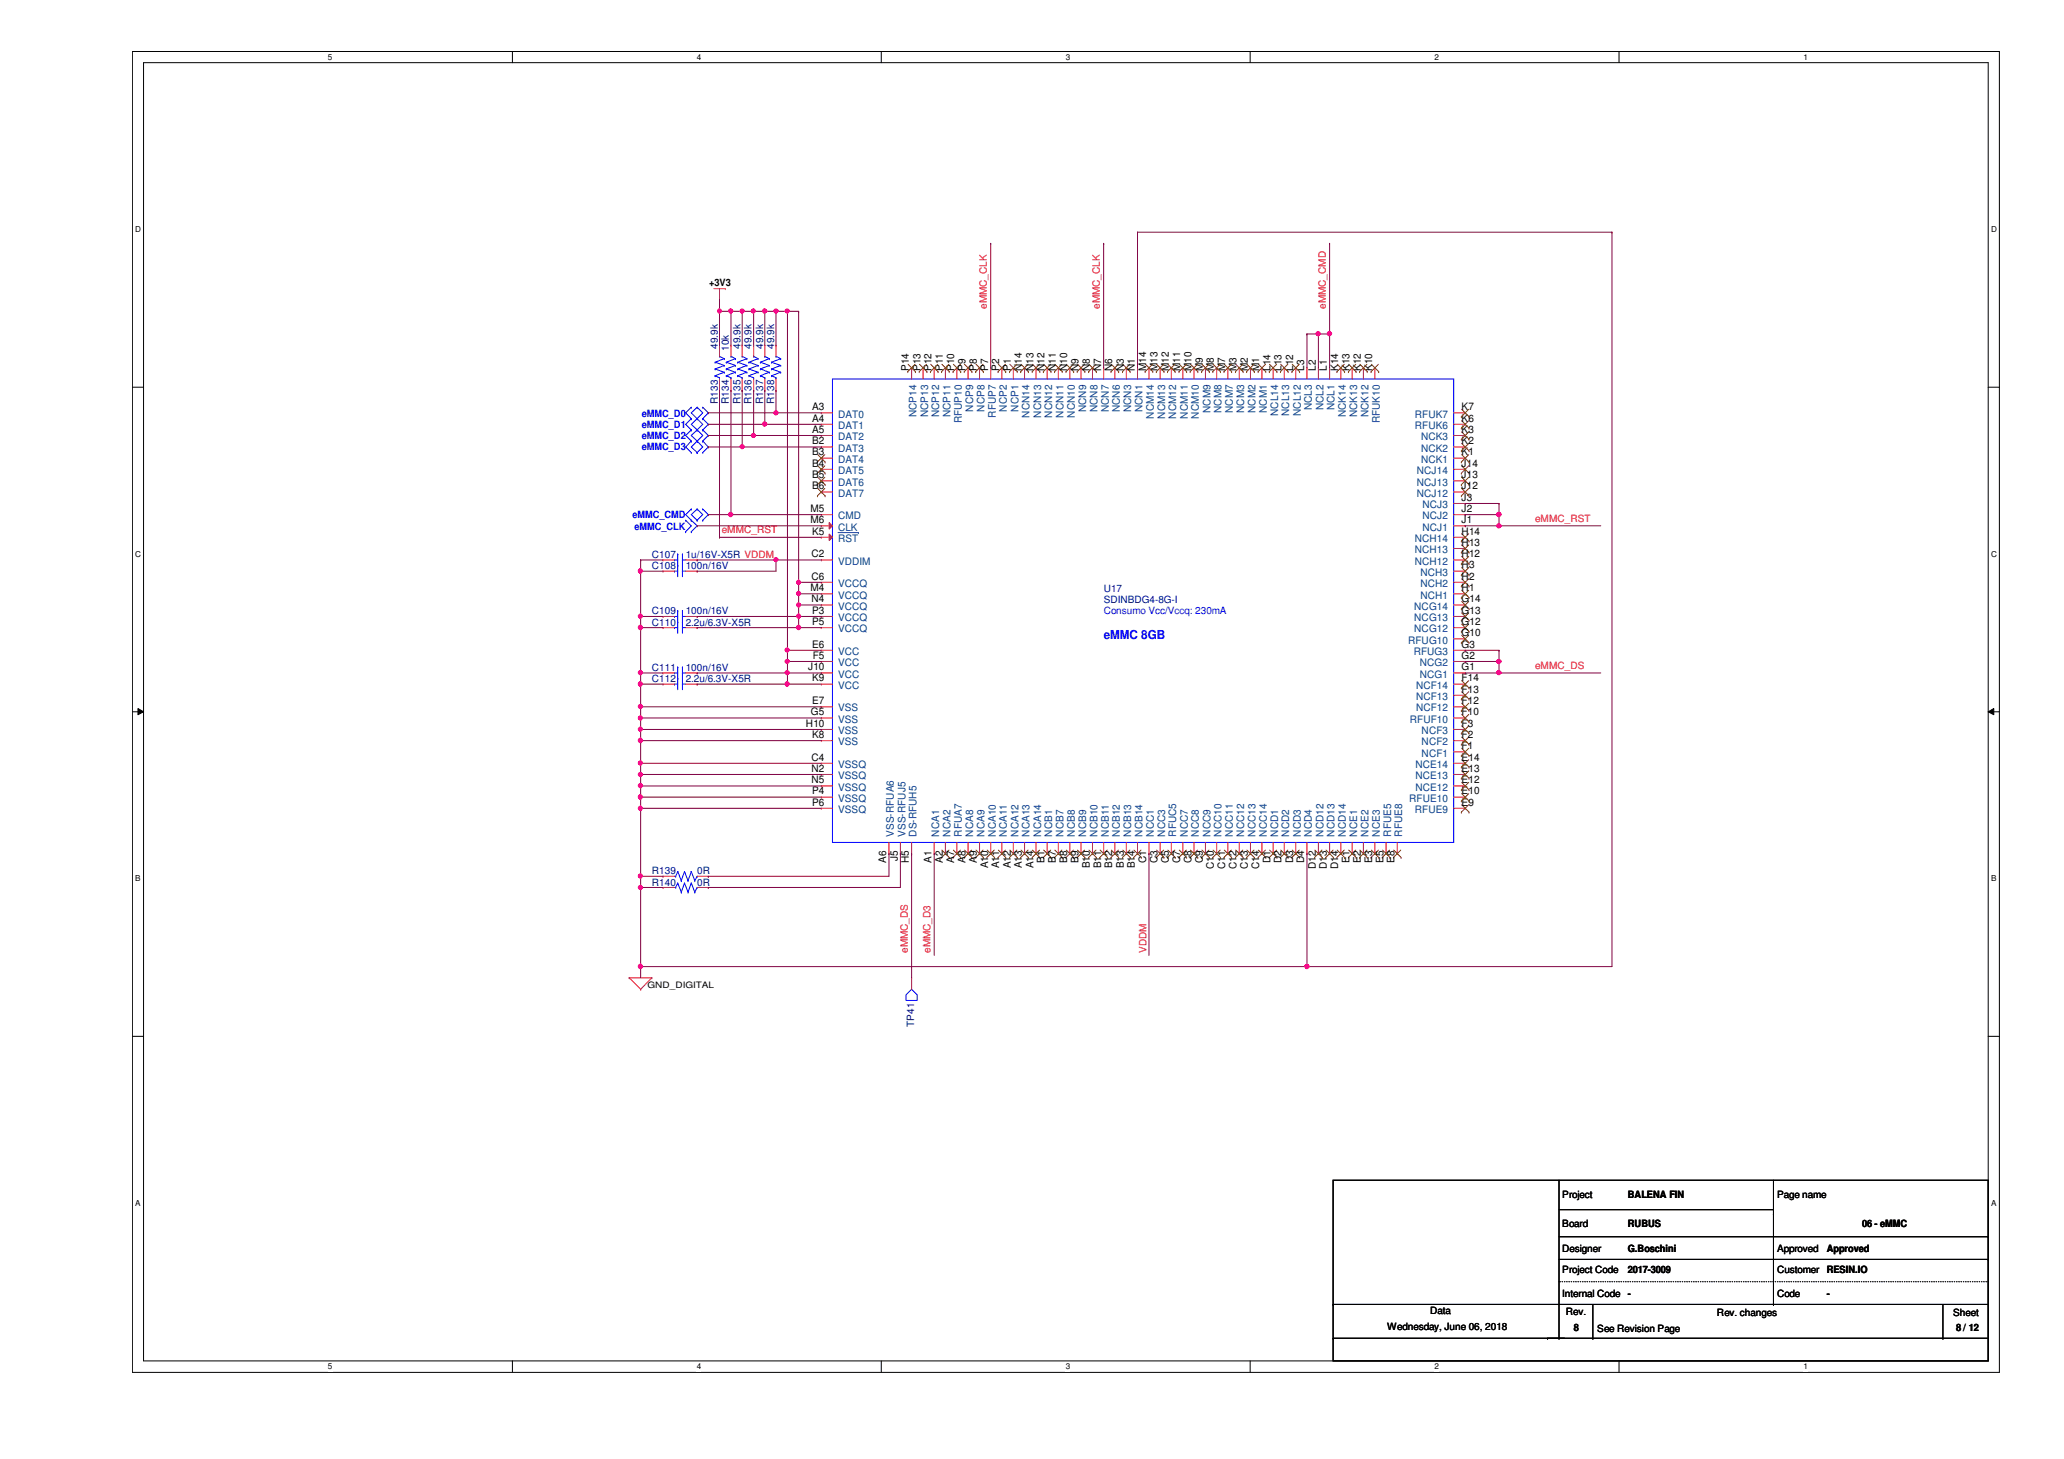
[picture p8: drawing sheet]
<svg xmlns="http://www.w3.org/2000/svg" width="297mm" height="210mm" viewBox="0 0 297 210" stroke-linecap="round" stroke-linejoin="round" font-family="sans-serif">
<defs><g id="words">
<text font-size="1.8" fill="#00f" x="158.8" y="91.9">eMMC 8GB</text>
<g font-size="1.5">
<text x="130.8" y="53.4" transform="rotate(-90 130.8 53.4)">P14</text>
<text x="132.5" y="53.4" transform="rotate(-90 132.5 53.4)">P13</text>
<text x="134.1" y="53.4" transform="rotate(-90 134.1 53.4)">P12</text>
<text x="135.7" y="53.4" transform="rotate(-90 135.7 53.4)">P11</text>
<text x="137.3" y="53.4" transform="rotate(-90 137.3 53.4)">P10</text>
<text x="138.9" y="53.4" transform="rotate(-90 138.9 53.4)">P9</text>
<text x="140.6" y="53.4" transform="rotate(-90 140.6 53.4)">P8</text>
<text x="142.2" y="53.4" transform="rotate(-90 142.2 53.4)">P7</text>
<text x="143.8" y="53.4" transform="rotate(-90 143.8 53.4)">P2</text>
<text x="145.5" y="53.4" transform="rotate(-90 145.5 53.4)">P1</text>
<text x="147.1" y="53.4" transform="rotate(-90 147.1 53.4)">N14</text>
<text x="148.7" y="53.4" transform="rotate(-90 148.7 53.4)">N13</text>
<text x="150.3" y="53.4" transform="rotate(-90 150.3 53.4)">N12</text>
<text x="151.9" y="53.4" transform="rotate(-90 151.9 53.4)">N11</text>
<text x="153.6" y="53.4" transform="rotate(-90 153.6 53.4)">N10</text>
<text x="155.2" y="53.4" transform="rotate(-90 155.2 53.4)">N9</text>
<text x="156.8" y="53.4" transform="rotate(-90 156.8 53.4)">N8</text>
<text x="158.5" y="53.4" transform="rotate(-90 158.5 53.4)">N7</text>
<text x="160.1" y="53.4" transform="rotate(-90 160.1 53.4)">N6</text>
<text x="161.7" y="53.4" transform="rotate(-90 161.7 53.4)">N3</text>
<text x="163.3" y="53.4" transform="rotate(-90 163.3 53.4)">N1</text>
<text x="165" y="53.4" transform="rotate(-90 165 53.4)">M14</text>
<text x="166.6" y="53.4" transform="rotate(-90 166.6 53.4)">M13</text>
<text x="168.2" y="53.4" transform="rotate(-90 168.2 53.4)">M12</text>
<text x="169.8" y="53.4" transform="rotate(-90 169.8 53.4)">M11</text>
<text x="171.4" y="53.4" transform="rotate(-90 171.4 53.4)">M10</text>
<text x="173.1" y="53.4" transform="rotate(-90 173.1 53.4)">M9</text>
<text x="174.7" y="53.4" transform="rotate(-90 174.7 53.4)">M8</text>
<text x="176.3" y="53.4" transform="rotate(-90 176.3 53.4)">M7</text>
<text x="178" y="53.4" transform="rotate(-90 178 53.4)">M3</text>
<text x="179.6" y="53.4" transform="rotate(-90 179.6 53.4)">M2</text>
<text x="181.2" y="53.4" transform="rotate(-90 181.2 53.4)">M1</text>
<text x="182.8" y="53.4" transform="rotate(-90 182.8 53.4)">L14</text>
<text x="184.4" y="53.4" transform="rotate(-90 184.4 53.4)">L13</text>
<text x="186.1" y="53.4" transform="rotate(-90 186.1 53.4)">L12</text>
<text x="187.7" y="53.4" transform="rotate(-90 187.7 53.4)">L3</text>
<text x="189.4" y="53.4" transform="rotate(-90 189.4 53.4)">L2</text>
<text x="191" y="53.4" transform="rotate(-90 191 53.4)">L1</text>
<text x="192.6" y="53.4" transform="rotate(-90 192.6 53.4)">K14</text>
<text x="194.2" y="53.4" transform="rotate(-90 194.2 53.4)">K13</text>
<text x="195.8" y="53.4" transform="rotate(-90 195.8 53.4)">K12</text>
<text x="197.5" y="53.4" transform="rotate(-90 197.5 53.4)">K10</text>
<text x="116.9" y="59">A3</text>
<text x="210.4" y="59">K7</text>
<text x="116.9" y="60.7">A4</text>
<text x="116.9" y="62.3">A5</text>
<text x="116.9" y="63.9">B2</text>
<text x="116.9" y="65.5">B3</text>
<text x="210.4" y="65.5">K1</text>
<text x="210.4" y="63.9">K2</text>
<text x="210.4" y="62.3">K3</text>
<text x="210.4" y="60.7">K6</text>
<text x="116.9" y="67.1">B4</text>
<text x="116.9" y="68.8">B5</text>
<text x="116.9" y="70.4">B6</text>
<text x="210.4" y="67.1">J14</text>
<text x="210.4" y="68.8">J13</text>
<text x="210.4" y="70.4">J12</text>
<text x="116.6" y="73.7">M5</text>
<text x="116.6" y="75.3">M6</text>
<text x="116.9" y="76.9">K5</text>
<text x="210.4" y="76.9">H14</text>
<text x="210.4" y="72.1">J3</text>
<text x="210.4" y="73.7">J2</text>
<text x="210.4" y="75.3">J1</text>
<text x="116.8" y="80.2">C2</text>
<text x="116.8" y="83.4">C6</text>
<text x="210.4" y="81.8">H3</text>
<text x="210.4" y="83.4">H2</text>
<text x="210.4" y="78.5">H13</text>
<text x="210.4" y="80.2">H12</text>
<text x="116.6" y="85">M4</text>
<text x="116.8" y="86.7">N4</text>
<text x="116.9" y="88.3">P3</text>
<text x="116.9" y="89.9">P5</text>
<text x="210.4" y="86.7">G14</text>
<text x="210.4" y="88.3">G13</text>
<text x="210.4" y="89.9">G12</text>
<text x="210.4" y="85">H1</text>
<text x="116.9" y="93.2">E6</text>
<text x="117" y="94.8">F5</text>
<text x="210.4" y="94.8">G2</text>
<text x="210.4" y="93.2">G3</text>
<text x="210.4" y="91.5">G10</text>
<text x="116.3" y="96.4">J10</text>
<text x="116.9" y="101.3">E7</text>
<text x="116.9" y="98">K9</text>
<text x="210.4" y="101.3">F12</text>
<text x="210.4" y="99.7">F13</text>
<text x="210.4" y="98">F14</text>
<text x="210.4" y="96.4">G1</text>
<text x="116" y="104.6">H10</text>
<text x="116.7" y="102.9">G5</text>
<text x="116.9" y="106.2">K8</text>
<text x="210.4" y="107.8">F1</text>
<text x="210.4" y="106.2">F2</text>
<text x="210.4" y="104.6">F3</text>
<text x="210.4" y="102.9">F10</text>
<text x="116.8" y="109.4">C4</text>
<text x="116.8" y="111">N2</text>
<text x="116.8" y="112.7">N5</text>
<text x="210.4" y="112.7">E12</text>
<text x="210.4" y="111">E13</text>
<text x="210.4" y="109.4">E14</text>
<text x="116.9" y="114.3">P4</text>
<text x="116.9" y="115.9">P6</text>
<text x="210.4" y="115.9">E9</text>
<text x="210.4" y="114.3">E10</text>
<text x="127.6" y="124.1" transform="rotate(-90 127.6 124.1)">A6</text>
<text x="129.2" y="123.9" transform="rotate(-90 129.2 123.9)">J5</text>
<text x="130.8" y="124.2" transform="rotate(-90 130.8 124.2)">H5</text>
<text x="134.1" y="124.1" transform="rotate(-90 134.1 124.1)">A1</text>
<text x="135.7" y="124.1" transform="rotate(-90 135.7 124.1)">A2</text>
<text x="137.3" y="124.1" transform="rotate(-90 137.3 124.1)">A7</text>
<text x="138.9" y="124.1" transform="rotate(-90 138.9 124.1)">A8</text>
<text x="140.6" y="124.1" transform="rotate(-90 140.6 124.1)">A9</text>
<text x="142.2" y="124.9" transform="rotate(-90 142.2 124.9)">A10</text>
<text x="143.8" y="124.9" transform="rotate(-90 143.8 124.9)">A11</text>
<text x="145.5" y="124.9" transform="rotate(-90 145.5 124.9)">A12</text>
<text x="147.1" y="124.9" transform="rotate(-90 147.1 124.9)">A13</text>
<text x="148.7" y="124.9" transform="rotate(-90 148.7 124.9)">A14</text>
<text x="150.3" y="124.1" transform="rotate(-90 150.3 124.1)">B1</text>
<text x="151.9" y="124.1" transform="rotate(-90 151.9 124.1)">B7</text>
<text x="153.6" y="124.1" transform="rotate(-90 153.6 124.1)">B8</text>
<text x="155.2" y="124.1" transform="rotate(-90 155.2 124.1)">B9</text>
<text x="156.8" y="124.9" transform="rotate(-90 156.8 124.9)">B10</text>
<text x="158.5" y="124.9" transform="rotate(-90 158.5 124.9)">B11</text>
<text x="160.1" y="124.9" transform="rotate(-90 160.1 124.9)">B12</text>
<text x="161.7" y="124.9" transform="rotate(-90 161.7 124.9)">B13</text>
<text x="163.3" y="124.9" transform="rotate(-90 163.3 124.9)">B14</text>
<text x="165" y="124.2" transform="rotate(-90 165 124.2)">C1</text>
<text x="166.6" y="124.2" transform="rotate(-90 166.6 124.2)">C3</text>
<text x="168.2" y="124.2" transform="rotate(-90 168.2 124.2)">C5</text>
<text x="169.8" y="124.2" transform="rotate(-90 169.8 124.2)">C7</text>
<text x="171.4" y="124.2" transform="rotate(-90 171.4 124.2)">C8</text>
<text x="173.1" y="124.2" transform="rotate(-90 173.1 124.2)">C9</text>
<text x="174.7" y="125" transform="rotate(-90 174.7 125)">C10</text>
<text x="176.3" y="125" transform="rotate(-90 176.3 125)">C11</text>
<text x="178" y="125" transform="rotate(-90 178 125)">C12</text>
<text x="179.6" y="125" transform="rotate(-90 179.6 125)">C13</text>
<text x="181.2" y="125" transform="rotate(-90 181.2 125)">C14</text>
<text x="182.8" y="124.2" transform="rotate(-90 182.8 124.2)">D1</text>
<text x="184.4" y="124.2" transform="rotate(-90 184.4 124.2)">D2</text>
<text x="186.1" y="124.2" transform="rotate(-90 186.1 124.2)">D3</text>
<text x="187.7" y="124.2" transform="rotate(-90 187.7 124.2)">D4</text>
<text x="189.4" y="125" transform="rotate(-90 189.4 125)">D12</text>
<text x="191" y="125" transform="rotate(-90 191 125)">D13</text>
<text x="192.6" y="125" transform="rotate(-90 192.6 125)">D14</text>
<text x="194.2" y="124.1" transform="rotate(-90 194.2 124.1)">E1</text>
<text x="195.8" y="124.1" transform="rotate(-90 195.8 124.1)">E2</text>
<text x="197.5" y="124.1" transform="rotate(-90 197.5 124.1)">E3</text>
<text x="199.1" y="124.1" transform="rotate(-90 199.1 124.1)">E5</text>
<text x="200.7" y="124.1" transform="rotate(-90 200.7 124.1)">E8</text>
</g>
<g font-size="1.5" fill="#004080">
<text x="140" y="59.2" transform="rotate(-90 140 59.2)">NCP9</text>
<text x="141.7" y="59.2" transform="rotate(-90 141.7 59.2)">NCP8</text>
<text x="144.9" y="59.2" transform="rotate(-90 144.9 59.2)">NCP2</text>
<text x="146.6" y="59.2" transform="rotate(-90 146.6 59.2)">NCP1</text>
<text x="156.3" y="59.3" transform="rotate(-90 156.3 59.3)">NCN9</text>
<text x="157.9" y="59.3" transform="rotate(-90 157.9 59.3)">NCN8</text>
<text x="159.6" y="59.3" transform="rotate(-90 159.6 59.3)">NCN7</text>
<text x="161.2" y="59.3" transform="rotate(-90 161.2 59.3)">NCN6</text>
<text x="162.8" y="59.3" transform="rotate(-90 162.8 59.3)">NCN3</text>
<text x="164.4" y="59.3" transform="rotate(-90 164.4 59.3)">NCN1</text>
<text x="174.2" y="59.4" transform="rotate(-90 174.2 59.4)">NCM9</text>
<text x="175.8" y="59.4" transform="rotate(-90 175.8 59.4)">NCM8</text>
<text x="177.4" y="59.4" transform="rotate(-90 177.4 59.4)">NCM7</text>
<text x="179.1" y="59.4" transform="rotate(-90 179.1 59.4)">NCM3</text>
<text x="180.7" y="59.4" transform="rotate(-90 180.7 59.4)">NCM2</text>
<text x="182.3" y="59.4" transform="rotate(-90 182.3 59.4)">NCM1</text>
<text x="183.9" y="59.9" transform="rotate(-90 183.9 59.9)">NCL14</text>
<text x="185.5" y="59.9" transform="rotate(-90 185.5 59.9)">NCL13</text>
<text x="187.2" y="59.9" transform="rotate(-90 187.2 59.9)">NCL12</text>
<text x="188.8" y="59.1" transform="rotate(-90 188.8 59.1)">NCL3</text>
<text x="190.5" y="59.1" transform="rotate(-90 190.5 59.1)">NCL2</text>
<text x="192.1" y="59.1" transform="rotate(-90 192.1 59.1)">NCL1</text>
<text x="120.6" y="60.1">DAT0</text>
<text x="120.6" y="61.7">DAT1</text>
<text x="120.6" y="63.3">DAT2</text>
<text x="120.6" y="65">DAT3</text>
<text x="131.9" y="60" transform="rotate(-90 131.9 60)">NCP14</text>
<text x="133.6" y="60" transform="rotate(-90 133.6 60)">NCP13</text>
<text x="135.2" y="60" transform="rotate(-90 135.2 60)">NCP12</text>
<text x="136.8" y="60" transform="rotate(-90 136.8 60)">NCP11</text>
<text x="138.4" y="60.9" transform="rotate(-90 138.4 60.9)">RFUP10</text>
<text x="143.3" y="60.1" transform="rotate(-90 143.3 60.1)">RFUP7</text>
<text x="148.2" y="60.1" transform="rotate(-90 148.2 60.1)">NCN14</text>
<text x="149.8" y="60.1" transform="rotate(-90 149.8 60.1)">NCN13</text>
<text x="151.4" y="60.1" transform="rotate(-90 151.4 60.1)">NCN12</text>
<text x="153" y="60.1" transform="rotate(-90 153 60.1)">NCN11</text>
<text x="154.7" y="60.1" transform="rotate(-90 154.7 60.1)">NCN10</text>
<text x="166.1" y="60.2" transform="rotate(-90 166.1 60.2)">NCM14</text>
<text x="167.7" y="60.2" transform="rotate(-90 167.7 60.2)">NCM13</text>
<text x="169.3" y="60.2" transform="rotate(-90 169.3 60.2)">NCM12</text>
<text x="170.9" y="60.2" transform="rotate(-90 170.9 60.2)">NCM11</text>
<text x="172.6" y="60.2" transform="rotate(-90 172.6 60.2)">NCM10</text>
<text x="193.7" y="60" transform="rotate(-90 193.7 60)">NCK14</text>
<text x="195.3" y="60" transform="rotate(-90 195.3 60)">NCK13</text>
<text x="196.9" y="60" transform="rotate(-90 196.9 60)">NCK12</text>
<text x="198.6" y="60.9" transform="rotate(-90 198.6 60.9)">RFUK10</text>
<text x="203.6" y="61.7">RFUK6</text>
<text x="203.6" y="60.1">RFUK7</text>
<text x="204.5" y="65">NCK2</text>
<text x="204.5" y="63.3">NCK3</text>
<text x="120.6" y="66.6">DAT4</text>
<text x="120.6" y="68.2">DAT5</text>
<text x="120.6" y="69.8">DAT6</text>
<text x="120.6" y="71.5">DAT7</text>
<text x="203.9" y="68.2">NCJ14</text>
<text x="203.9" y="69.8">NCJ13</text>
<text x="203.9" y="71.5">NCJ12</text>
<text x="204.5" y="66.6">NCK1</text>
<text x="120.6" y="78">RST</text>
<text x="120.6" y="74.7">CMD</text>
<text x="120.6" y="76.3">CLK</text>
<text x="203.6" y="78">NCH14</text>
<text x="204.7" y="73.1">NCJ3</text>
<text x="204.7" y="74.7">NCJ2</text>
<text x="204.7" y="76.3">NCJ1</text>
<text x="120.6" y="81.2">VDDIM</text>
<text x="203.6" y="79.6">NCH13</text>
<text x="203.6" y="81.2">NCH12</text>
<text x="204.4" y="82.8">NCH3</text>
<text x="120.6" y="84.5">VCCQ</text>
<text x="120.6" y="86.1">VCCQ</text>
<text x="120.6" y="89.4">VCCQ</text>
<text x="120.6" y="87.7">VCCQ</text>
<text x="203.5" y="87.7">NCG14</text>
<text x="203.5" y="89.4">NCG13</text>
<text x="204.4" y="84.5">NCH2</text>
<text x="204.4" y="86.1">NCH1</text>
<text x="120.6" y="94.2">VCC</text>
<text x="120.6" y="95.8">VCC</text>
<text x="120.6" y="91">VCCQ</text>
<text x="202.6" y="92.6">RFUG10</text>
<text x="203.5" y="94.2">RFUG3</text>
<text x="203.5" y="91">NCG12</text>
<text x="204.3" y="95.8">NCG2</text>
<text x="120.6" y="97.5">VCC</text>
<text x="120.6" y="99.1">VCC</text>
<text x="203.8" y="100.7">NCF13</text>
<text x="203.8" y="99.1">NCF14</text>
<text x="204.3" y="97.5">NCG1</text>
<text x="120.6" y="102.4">VSS</text>
<text x="120.6" y="104">VSS</text>
<text x="120.6" y="105.6">VSS</text>
<text x="120.6" y="107.2">VSS</text>
<text x="202.9" y="104">RFUF10</text>
<text x="203.8" y="102.4">NCF12</text>
<text x="204.6" y="107.2">NCF2</text>
<text x="204.6" y="105.6">NCF3</text>
<text x="120.6" y="110.5">VSSQ</text>
<text x="120.6" y="112.1">VSSQ</text>
<text x="120.6" y="113.7">VSSQ</text>
<text x="203.7" y="113.7">NCE12</text>
<text x="203.7" y="112.1">NCE13</text>
<text x="203.7" y="110.5">NCE14</text>
<text x="204.6" y="108.8">NCF1</text>
<text x="120.6" y="115.4">VSSQ</text>
<text x="120.6" y="117">VSSQ</text>
<text x="202.8" y="115.4">RFUE10</text>
<text x="203.6" y="117">RFUE9</text>
<text x="128.7" y="120.4" transform="rotate(-90 128.7 120.4)">VSS-RFUA6</text>
<text x="130.3" y="120.4" transform="rotate(-90 130.3 120.4)">VSS-RFUJ5</text>
<text x="131.9" y="120.4" transform="rotate(-90 131.9 120.4)">DS-RFUH5</text>
<text x="135.2" y="120.4" transform="rotate(-90 135.2 120.4)">NCA1</text>
<text x="136.8" y="120.4" transform="rotate(-90 136.8 120.4)">NCA2</text>
<text x="138.4" y="120.4" transform="rotate(-90 138.4 120.4)">RFUA7</text>
<text x="140" y="120.4" transform="rotate(-90 140 120.4)">NCA8</text>
<text x="141.7" y="120.4" transform="rotate(-90 141.7 120.4)">NCA9</text>
<text x="143.3" y="120.4" transform="rotate(-90 143.3 120.4)">NCA10</text>
<text x="144.9" y="120.4" transform="rotate(-90 144.9 120.4)">NCA11</text>
<text x="146.6" y="120.4" transform="rotate(-90 146.6 120.4)">NCA12</text>
<text x="148.2" y="120.4" transform="rotate(-90 148.2 120.4)">NCA13</text>
<text x="149.8" y="120.4" transform="rotate(-90 149.8 120.4)">NCA14</text>
<text x="151.4" y="120.4" transform="rotate(-90 151.4 120.4)">NCB1</text>
<text x="153" y="120.4" transform="rotate(-90 153 120.4)">NCB7</text>
<text x="154.7" y="120.4" transform="rotate(-90 154.7 120.4)">NCB8</text>
<text x="156.3" y="120.4" transform="rotate(-90 156.3 120.4)">NCB9</text>
<text x="157.9" y="120.4" transform="rotate(-90 157.9 120.4)">NCB10</text>
<text x="159.6" y="120.4" transform="rotate(-90 159.6 120.4)">NCB11</text>
<text x="161.2" y="120.4" transform="rotate(-90 161.2 120.4)">NCB12</text>
<text x="162.8" y="120.4" transform="rotate(-90 162.8 120.4)">NCB13</text>
<text x="164.4" y="120.4" transform="rotate(-90 164.4 120.4)">NCB14</text>
<text x="166.1" y="120.4" transform="rotate(-90 166.1 120.4)">NCC1</text>
<text x="167.7" y="120.4" transform="rotate(-90 167.7 120.4)">NCC3</text>
<text x="169.3" y="120.4" transform="rotate(-90 169.3 120.4)">RFUC5</text>
<text x="170.9" y="120.4" transform="rotate(-90 170.9 120.4)">NCC7</text>
<text x="172.6" y="120.4" transform="rotate(-90 172.6 120.4)">NCC8</text>
<text x="174.2" y="120.4" transform="rotate(-90 174.2 120.4)">NCC9</text>
<text x="175.8" y="120.4" transform="rotate(-90 175.8 120.4)">NCC10</text>
<text x="177.4" y="120.4" transform="rotate(-90 177.4 120.4)">NCC11</text>
<text x="179.1" y="120.4" transform="rotate(-90 179.1 120.4)">NCC12</text>
<text x="180.7" y="120.4" transform="rotate(-90 180.7 120.4)">NCC13</text>
<text x="182.3" y="120.4" transform="rotate(-90 182.3 120.4)">NCC14</text>
<text x="183.9" y="120.4" transform="rotate(-90 183.9 120.4)">NCD1</text>
<text x="185.5" y="120.4" transform="rotate(-90 185.5 120.4)">NCD2</text>
<text x="187.2" y="120.4" transform="rotate(-90 187.2 120.4)">NCD3</text>
<text x="188.8" y="120.4" transform="rotate(-90 188.8 120.4)">NCD4</text>
<text x="190.5" y="120.4" transform="rotate(-90 190.5 120.4)">NCD12</text>
<text x="192.1" y="120.4" transform="rotate(-90 192.1 120.4)">NCD13</text>
<text x="193.7" y="120.4" transform="rotate(-90 193.7 120.4)">NCD14</text>
<text x="195.3" y="120.4" transform="rotate(-90 195.3 120.4)">NCE1</text>
<text x="196.9" y="120.4" transform="rotate(-90 196.9 120.4)">NCE2</text>
<text x="198.6" y="120.4" transform="rotate(-90 198.6 120.4)">NCE3</text>
<text x="200.2" y="120.4" transform="rotate(-90 200.2 120.4)">RFUE5</text>
<text x="201.8" y="120.4" transform="rotate(-90 201.8 120.4)">RFUE8</text>
</g>
<g font-size="1.4">
<text x="102.1" y="41.1">+3V3</text>
<text x="224.8" y="172.4">Project</text>
<text x="234.3" y="172.4">BALENA FIN</text>
<text x="255.7" y="172.4">Page name</text>
<text x="224.8" y="176.5">Board</text>
<text x="234.3" y="176.5">RUBUS</text>
<text x="268" y="176.5">06 - eMMC</text>
<text x="224.8" y="183.2">Project Code</text>
<text x="224.8" y="180.1">Designer</text>
<text x="234.3" y="183.2">2017-3009</text>
<text x="234.3" y="180.1">G.Boschini</text>
<text x="255.7" y="180.1">Approved</text>
<text x="255.7" y="183.2">Customer</text>
<text x="262.9" y="183.2">RESIN.IO</text>
<text x="262.9" y="180.1">Approved</text>
<text x="199.6" y="191.3">Wednesday, June 06, 2018</text>
<text x="205.8" y="189">Data</text>
<text x="224.8" y="186.6">Internal Code</text>
<text x="225.3" y="189.2">Rev.</text>
<text x="226.5" y="191.5">8</text>
<text x="229.9" y="191.6">See Revision Page</text>
<text x="234.3" y="186.6">-</text>
<text x="247.1" y="189.4">Rev. changes</text>
<text x="255.7" y="186.6">Code</text>
<text x="262.9" y="186.6">-</text>
<text x="281.1" y="189.4">Sheet</text>
<text x="281.5" y="191.5">8 / 12</text>
</g>
<g font-size="1.4" fill="#f00">
<text x="142" y="44.4" transform="rotate(-90 142 44.4)">eMMC_CLK</text>
<text x="158.3" y="44.4" transform="rotate(-90 158.3 44.4)">eMMC_CLK</text>
<text x="190.8" y="44.4" transform="rotate(-90 190.8 44.4)">eMMC_CMD</text>
<text x="103.9" y="76.7">eMMC_RST</text>
<text x="220.9" y="75.1">eMMC_RST</text>
<text x="220.9" y="96.3">eMMC_DS</text>
<text x="130.6" y="137.1" transform="rotate(-90 130.6 137.1)">eMMC_DS</text>
<text x="133.9" y="137.1" transform="rotate(-90 133.9 137.1)">eMMC_D3</text>
<text x="165" y="137.1" transform="rotate(-90 165 137.1)">VDDM</text>
</g>
<g font-size="1.4" fill="#000080">
<text x="103.3" y="50.2" transform="rotate(-90 103.3 50.2)">49.9k</text>
<text x="104.9" y="50.5" transform="rotate(-90 104.9 50.5)">10k</text>
<text x="106.6" y="50.2" transform="rotate(-90 106.6 50.2)">49.9k</text>
<text x="108.2" y="50.2" transform="rotate(-90 108.2 50.2)">49.9k</text>
<text x="109.8" y="50.2" transform="rotate(-90 109.8 50.2)">49.9k</text>
<text x="111.4" y="50.2" transform="rotate(-90 111.4 50.2)">49.9k</text>
<text x="103.3" y="58.1" transform="rotate(-90 103.3 58.1)">R133</text>
<text x="104.9" y="58.1" transform="rotate(-90 104.9 58.1)">R134</text>
<text x="106.6" y="58.1" transform="rotate(-90 106.6 58.1)">R135</text>
<text x="108.2" y="58.1" transform="rotate(-90 108.2 58.1)">R136</text>
<text x="109.8" y="58.1" transform="rotate(-90 109.8 58.1)">R137</text>
<text x="111.4" y="58.1" transform="rotate(-90 111.4 58.1)">R138</text>
<text x="93.8" y="80.3">C107</text>
<text x="93.8" y="81.9">C108</text>
<text x="98.7" y="80.3">1u/16V-X5R VDDM</text>
<text x="98.7" y="81.9">100n/16V</text>
<text x="93.8" y="88.4">C109</text>
<text x="98.7" y="88.4">100n/16V</text>
<text x="158.8" y="85.1">U17</text>
<text x="158.8" y="86.8">SDINBDG4-8G-I</text>
<text x="93.8" y="90">C110</text>
<text x="98.7" y="90">2.2u/6.3V-X5R</text>
<text x="93.8" y="98.2">C112</text>
<text x="93.8" y="96.5">C111</text>
<text x="98.7" y="98.2">2.2u/6.3V-X5R</text>
<text x="98.7" y="96.5">100n/16V</text>
<text x="93.8" y="125.8">R139</text>
<text x="100.3" y="125.8">0R</text>
<text x="93.8" y="127.4">R140</text>
<text x="100.3" y="127.4">0R</text>
<text x="131.6" y="147.7" transform="rotate(-90 131.6 147.7)">TP41</text>
</g>
<g font-size="1.4" fill="#00f">
<text x="92.4" y="59.9">eMMC_D0</text>
<text x="92.4" y="61.6">eMMC_D1</text>
<text x="92.4" y="63.2">eMMC_D2</text>
<text x="92.4" y="64.8">eMMC_D3</text>
<text x="91" y="74.6">eMMC_CMD</text>
<text x="91.3" y="76.2">eMMC_CLK</text>
<text x="158.8" y="88.4">Consumo Vcc/Vccq: 230mA</text>
</g>
<text font-size="1.3" x="93.2" y="142.2">GND_DIGITAL</text>
<g font-size="1.2">
<text x="47.2" y="8.6">5</text>
<text x="100.3" y="8.6">4</text>
<text x="153.4" y="8.6">3</text>
<text x="206.5" y="8.6">2</text>
<text x="259.5" y="8.6">1</text>
<text x="19.5" y="33.4">D</text>
<text x="286.6" y="33.4">D</text>
<text x="19.5" y="80.1">C</text>
<text x="286.6" y="80.1">C</text>
<text x="19.5" y="126.8">B</text>
<text x="286.6" y="126.8">B</text>
<text x="19.5" y="173.5">A</text>
<text x="286.6" y="173.5">A</text>
<text x="47.2" y="197">5</text>
<text x="100.3" y="197">4</text>
<text x="153.4" y="197">3</text>
<text x="206.5" y="197">2</text>
<text x="259.5" y="197">1</text>
</g>
</g></defs>
<path d="M19.1 7.4h268.6v190h-268.6zM20.7 9h265.4v186.8h-265.4z" fill="none" stroke="#000" stroke-width=".14"/>
<g fill="#fff">
<path d="M47.2 7.6h.6v1.3h-.6z"/>
<path d="M47.2 196h.6v1.3h-.6z"/>
</g>
<path d="M73.7 7.4v1.6M73.7 195.8v1.6" fill="none" stroke="#000" stroke-width=".14"/>
<g fill="#fff">
<path d="M100.3 7.6h.6v1.3h-.6z"/>
<path d="M100.3 196h.6v1.3h-.6z"/>
</g>
<path d="M126.8 7.4v1.6M126.8 195.8v1.6" fill="none" stroke="#000" stroke-width=".14"/>
<g fill="#fff">
<path d="M153.4 7.6h.6v1.3h-.6z"/>
<path d="M153.4 196h.6v1.3h-.6z"/>
</g>
<path d="M179.9 7.4v1.6M179.9 195.8v1.6" fill="none" stroke="#000" stroke-width=".14"/>
<g fill="#fff">
<path d="M206.5 7.6h.6v1.3h-.6z"/>
<path d="M206.5 196h.6v1.3h-.6z"/>
</g>
<path d="M233 7.4v1.6M233 195.8v1.6" fill="none" stroke="#000" stroke-width=".14"/>
<g fill="#fff">
<path d="M259.5 7.6h.6v1.3h-.6z"/>
<path d="M259.5 196h.6v1.3h-.6z"/>
<path d="M19.5 32.3h.8v1.4h-.8z"/>
<path d="M286.6 32.3h.8v1.4h-.8z"/>
<path d="M19.5 79h.8v1.3h-.8z"/>
<path d="M286.6 79h.8v1.3h-.8z"/>
</g>
<path d="M19.1 55.7h1.6M286.1 55.7h1.6" fill="none" stroke="#000" stroke-width=".14"/>
<g fill="#fff">
<path d="M19.5 125.7h.7v1.3h-.7z"/>
<path d="M286.6 125.7h.7v1.3h-.7z"/>
</g>
<path d="M19.1 102.4h1.6M19.9 101.9l.8 .5-.8 .4zM286.1 102.4l.8-.5v.9zM286.1 102.4h1.6" fill="none" stroke="#000" stroke-width=".14"/>
<path d="M19.9 101.9l.8 .5-.8 .4zM286.1 102.4l.8-.5v.9z" fill="#000"/>
<g fill="#fff">
<path d="M19.5 172.4h.7v1.3h-.7z"/>
<path d="M286.6 172.4h.7v1.3h-.7z"/>
</g>
<g fill="none" stroke="#000" stroke-width=".14">
<path d="M19.1 149.1h1.6M286.1 149.1h1.6M191.9 169.8h94.2v26h-94.2zM224.4 177.9h61.7M224.4 169.8v22.7M224.4 174h30.8M255.2 174.7h.1M255.2 174h.1M255.2 169.8v17.9M286.1 177.9h.1M191.9 192.5h.1M191.9 187.7h.1"/>
<path d="M191.9 192.5h94.2M191.9 187.7h94.2M222.7 192.5h.1M224.4 192.5h.1M224.4 181.2h61.7M229.2 192.5h.1M229.2 187.7v4.8M255.2 187.7h.1M279.6 192.5h.1M279.6 187.7v4.8M286.1 181.2h.1"/>
</g>
<g fill="none" stroke="#f00" stroke-width=".14">
<path d="M102.7 41.5h1.7M103.5 43.1h.1M103.5 49.7h.1M103.5 56.2h.1M103.5 41.5v1.6M103.5 49.7v1.6M103.5 54.5v1.7M104.4 41.5h.1M106.8 49.7h.1M106.8 56.2h.1M106.8 49.7v1.6M106.8 54.5v1.7"/>
<path d="M110.1 49.7h.1M110.1 56.2h.1M110.1 49.7v1.6M110.1 54.5v1.7M118.2 59.4h.1M118.2 59.4h1.6M118.2 61h.1M118.2 62.7h.1M118.2 64.3h.1M118.2 65.9h.1M118.2 67.5h.1M118.2 69.2h.1"/>
<path d="M118.2 70.8h.1M118.2 61h1.6M118.2 62.7h1.6M118.2 64.3h1.6M118.2 65.9h1.6M118.2 67.5h1.6M118.2 69.2h1.6M118.2 70.8h1.6M95.4 80.6h.1M95.4 90.3h.1M95.4 80.6h1.7M95.4 90.3h1.7"/>
<path d="M98.7 80.6h1.6M98.7 90.3h1.6M100.3 80.6h.1M100.3 90.3h.1M118.2 80.6h.1M118.2 83.8h.1M118.2 93.6h.1M118.2 95.2h.1M118.2 96.8h.1M118.2 80.6h1.6M118.2 83.8h1.6M118.2 93.6h1.6"/>
<path d="M118.2 95.2h1.6M118.2 96.8h1.6M118.2 109.8h.1M118.2 101.7h.1M118.2 103.3h.1M118.2 104.9h.1M118.2 109.8h1.6M118.2 101.7h1.6M118.2 103.3h1.6M118.2 104.9h1.6M90.6 140.7h.1M90.6 140.7h3.2"/>
<path d="M90.6 140.7l1.6 1.6M92.2 142.3h.1M93.8 140.7h.1M93.8 140.7l-1.6 1.6"/>
</g>
<g fill="none" stroke="#00f" stroke-width=".14">
<path d="M99.5 58.6h.1M99.5 58.6l-.8 .8 .8 .8M100.3 58.6h.1M100.3 58.6l.8 .8-.8 .8M100.3 58.6l-.8 .8 .8 .8M101.1 58.6h.1M101.1 58.6l.8 .8-.8 .8M102.9 54.1h.1M102.9 53.1h.1M102.9 52.1h.1M102.9 54.1l.6 .3M102.9 53.1l1.3 .5"/>
<path d="M102.9 52.1l1.3 .5M103.5 51.3h.1M103.5 54.4h.1M103.5 51.3l.7 .3M103.5 54.4v.1M104.2 53.6h.1M104.2 52.6h.1M104.2 51.6h.1M104.2 53.6l-1.3 .5M104.2 52.6l-1.3 .5M104.2 51.6l-1.3 .5M106.2 54.1h.1"/>
<path d="M106.2 53.1h.1M106.2 52.1h.1M106.2 54.1l.6 .3M106.2 53.1l1.3 .5M106.2 52.1l1.3 .5M106.8 51.3h.1M106.8 54.4h.1M106.8 51.3l.7 .3M106.8 54.4v.1M107.5 53.6h.1M107.5 52.6h.1M107.5 51.6h.1"/>
<path d="M107.5 53.6l-1.3 .5M107.5 52.6l-1.3 .5M107.5 51.6l-1.3 .5M109.4 54.1h.1M109.4 53.1h.1M109.4 52.1h.1M109.4 54.1l.7 .3M109.4 53.1l1.3 .5M109.4 52.1l1.3 .5M110.1 51.3h.1M110.1 54.4h.1M110.1 51.3l.6 .3"/>
<path d="M110.1 54.4v.1M110.7 53.6h.1M110.7 52.6h.1M110.7 51.6h.1M110.7 53.6l-1.3 .5M110.7 52.6l-1.3 .5M110.7 51.6l-1.3 .5M119.8 54.5h89.4v66.7h-89.4zM97.5 79.7h.1M97.5 79.7v1.7M98.2 79.7h.1M98.2 79.7v1.7"/>
<path d="M98.7 74.8h.1M98.7 76.5h.1M98.7 74.8l.8 .8-.8 .9M99.5 60.2h.1M99.5 61.8h.1M99.5 63.5h.1M99.5 65.1h.1M99.5 73.2h.1M99.5 74.8h.1M99.5 76.5h.1M99.5 60.2l-.8 .8 .8 .8M99.5 61.8l-.8 .9 .8 .8"/>
<path d="M99.5 63.5l-.8 .8 .8 .8M99.5 74.8l.8 .8-.8 .9M99.5 73.2l-.8 .8 .8 .8M100.3 60.2h.1M100.3 61.8h.1M100.3 63.5h.1M100.3 65.1h.1M100.3 73.2h.1M100.3 74.8h.1M100.3 60.2l.8 .8-.8 .8M100.3 60.2l-.8 .8 .8 .8M100.3 61.8l.8 .9-1.6 1.6 .8 .8"/>
<path d="M100.3 61.8l-.8 .9 .8 .8M100.3 63.5l.8 .8-.8 .8M100.3 73.2l.8 .8-.8 .8M100.3 73.2l-.8 .8 .8 .8M101.1 60.2h.1M101.1 61.8h.1M101.1 63.5h.1M101.1 65.1h.1M101.1 74.8h.1M101.1 73.2h.1M101.1 60.2l.8 .8-.8 .8M101.1 61.8l.8 .9-.8 .8"/>
<path d="M101.1 63.5l.8 .8-.8 .8M101.1 73.2l.8 .8-.8 .8M97.1 80.6h.1M97.1 90.3h.1M97.1 80.6h.4M97.1 90.3h.4M97.5 89.5h.1M97.5 89.5v1.6M98.2 80.6h.1M98.2 89.5h.1M98.2 90.3h.1M98.2 89.5v1.6"/>
<path d="M98.2 80.6h.5M98.2 90.3h.5"/>
</g>
<path d="M224.4 184.4h61.7M286.1 184.4h.1" fill="none" stroke="#000" stroke-width=".14" stroke-dasharray="0 .3"/>
<g fill="none" stroke="#804000" stroke-width=".14">
<path d="M117.6 66.5h.1M117.6 68.1h.1M117.6 69.7h.1M117.6 71.3h.1M117.7 65.4l1 1.1M117.7 67l1 1.1M117.7 68.7l1 1M117.7 70.3l1 1M118.7 65.4l-1.1 1.1M118.7 67l-1.1 1.1M118.7 68.7l-1.1 1M118.7 70.3l-1.1 1"/>
<path d="M118.7 66.5h.1M118.7 68.1h.1M118.7 69.7h.1M118.7 71.3h.1"/>
</g>
<path d="M119.3 76.8l.5 .5-.5 .5z" fill="#f00"/>
<path d="M118.2 77.3h.1M118.2 74h.1M118.2 77.3h1.6M118.2 74h1.6M119.3 76.8l.5 .5-.5 .5zM118.2 98.4h.1M118.2 85.4h.1M118.2 98.4h1.6M118.2 85.4h1.6M118.2 106.6h.1M118.2 106.6h1.6" fill="none" stroke="#f00" stroke-width=".14"/>
<path d="M120.6 76.6h2.9M123.5 76.6h.1" fill="none" stroke="#004080" stroke-width=".14"/>
<path d="M119.3 75.2l.5 .4-.5 .5z" fill="#f00"/>
<g fill="none" stroke="#f00" stroke-width=".14">
<path d="M105.2 49.7h.1M105.2 56.2h.1M105.2 49.7v1.6M105.2 54.5v1.7M108.5 49.7h.1M108.5 56.2h.1M108.5 49.7v1.6M108.5 54.5v1.7M111.7 49.7h.1M111.7 56.2h.1M111.7 49.7v1.6M111.7 54.5v1.7"/>
<path d="M131.2 52.9h.1M131.2 52.9v1.6M132.8 52.9h.1M132.8 52.9v1.6M134.5 52.9h.1M134.5 52.9v1.6M136.1 52.9h.1M136.1 52.9v1.6M137.7 52.9h.1M137.7 52.9v1.6M139.3 52.9h.1M139.3 52.9v1.6"/>
<path d="M141 52.9h.1M141 52.9v1.6M142.6 52.9h.1M142.6 52.9v1.6M144.2 52.9h.1M144.2 52.9v1.6M145.8 52.9h.1M145.8 52.9v1.6M147.4 52.9h.1M147.4 52.9v1.6M149.1 52.9h.1M149.1 52.9v1.6"/>
<path d="M150.7 52.9h.1M150.7 52.9v1.6M152.3 52.9h.1M152.3 52.9v1.6M154 52.9h.1M154 52.9v1.6M155.6 52.9h.1M155.6 52.9v1.6M157.2 52.9h.1M157.2 52.9v1.6M158.8 52.9h.1M158.8 52.9v1.6"/>
<path d="M160.4 52.9h.1M160.4 52.9v1.6M162.1 52.9h.1M162.1 52.9v1.6M163.7 52.9h.1M163.7 52.9v1.6M165.4 52.9h.1M165.4 52.9v1.6M167 52.9h.1M167 52.9v1.6M168.6 52.9h.1M168.6 52.9v1.6"/>
<path d="M170.2 52.9h.1M170.2 52.9v1.6M171.8 52.9h.1M171.8 52.9v1.6M173.5 52.9h.1M173.5 52.9v1.6M175.1 52.9h.1M175.1 52.9v1.6M176.7 52.9h.1M176.7 52.9v1.6M178.4 52.9h.1M178.4 52.9v1.6"/>
<path d="M180 52.9h.1M180 52.9v1.6M181.6 52.9h.1M181.6 52.9v1.6M183.2 52.9h.1M183.2 52.9v1.6M184.8 52.9h.1M184.8 52.9v1.6M186.5 52.9h.1M186.5 52.9v1.6M188.1 52.9h.1M188.1 52.9v1.6"/>
<path d="M189.7 52.9h.1M189.7 52.9v1.6M191.3 52.9h.1M191.3 52.9v1.6M193 52.9h.1M193 52.9v1.6M194.6 52.9h.1M194.6 52.9v1.6M196.2 52.9h.1M196.2 52.9v1.6M197.9 52.9h.1M197.9 52.9v1.6"/>
<path d="M209.2 59.4h1.7M210.9 59.4h.1M118.2 75.6h.1M118.2 75.6h1.6M119.3 75.2l.5 .4-.5 .5zM209.2 75.6h1.7M209.2 77.3h1.7M209.2 78.9h1.7M209.2 72.4h1.7M209.2 74h1.7M209.2 67.5h1.7M209.2 69.2h1.7"/>
<path d="M209.2 70.8h1.7M209.2 65.9h1.7M209.2 64.3h1.7M209.2 62.7h1.7M209.2 61h1.7M210.9 77.3h.1M210.9 78.9h.1M210.9 72.4h.1M210.9 74h.1M210.9 75.6h.1M210.9 67.5h.1M210.9 69.2h.1"/>
<path d="M210.9 70.8h.1M210.9 65.9h.1M210.9 64.3h.1M210.9 62.7h.1M210.9 61h.1M95.4 98.4h.1M95.4 96.8h.1M95.4 88.7h.1M95.4 82.2h.1M95.4 88.7h1.7M95.4 98.4h1.7M95.4 96.8h1.7"/>
<path d="M95.4 82.2h1.7M98.7 88.7h1.6M98.7 98.4h1.6M98.7 96.8h1.6M98.7 82.2h1.6M100.3 98.4h.1M100.3 96.8h.1M100.3 88.7h.1M100.3 82.2h.1M118.2 88.7h.1M118.2 90.3h.1M118.2 87h.1"/>
<path d="M118.2 88.7h1.6M118.2 90.3h1.6M118.2 87h1.6M209.2 88.7h1.7M209.2 90.3h1.7M209.2 87h1.7M209.2 98.4h1.7M209.2 96.8h1.7M209.2 95.2h1.7M209.2 93.6h1.7M209.2 91.9h1.7M209.2 82.2h1.7"/>
<path d="M209.2 83.8h1.7M209.2 85.4h1.7M209.2 80.6h1.7M210.9 98.4h.1M210.9 96.8h.1M210.9 95.2h.1M210.9 93.6h.1M210.9 87h.1M210.9 88.7h.1M210.9 90.3h.1M210.9 91.9h.1M210.9 82.2h.1"/>
<path d="M210.9 83.8h.1M210.9 85.4h.1M210.9 80.6h.1M118.2 114.7h.1M118.2 116.3h.1M118.2 111.4h.1M118.2 113.1h.1M118.2 114.7h1.6M118.2 116.3h1.6M118.2 111.4h1.6M118.2 113.1h1.6M209.2 114.7h1.7"/>
<path d="M209.2 116.3h1.7M209.2 111.4h1.7M209.2 113.1h1.7M209.2 109.8h1.7M209.2 108.2h1.7M209.2 106.6h1.7M209.2 104.9h1.7M209.2 103.3h1.7M209.2 101.7h1.7M209.2 100h1.7M210.9 116.3h.1M210.9 114.7h.1"/>
<path d="M210.9 113.1h.1M210.9 111.4h.1M210.9 109.8h.1M210.9 108.2h.1M210.9 106.6h.1M210.9 104.9h.1M210.9 103.3h.1M210.9 101.7h.1M210.9 100h.1M95.4 126.1h.1M95.4 127.7h.1M95.4 126.1h1.7"/>
<path d="M95.4 127.7h1.7M100.3 126.1h1.6M100.3 127.7h1.6M101.9 126.1h.1M101.9 127.7h.1M127.9 122.8h.1M127.9 121.2v1.6M129.6 122.8h.1M129.6 121.2v1.6M131.2 122.8h.1M131.2 121.2v1.6M134.5 122.8h.1"/>
<path d="M134.5 121.2v1.6M136.1 122.8h.1M136.1 121.2v1.6M137.7 122.8h.1M137.7 121.2v1.6M139.3 122.8h.1M139.3 121.2v1.6M141 122.8h.1M141 121.2v1.6M142.6 122.8h.1M142.6 121.2v1.6M144.2 122.8h.1"/>
<path d="M144.2 121.2v1.6M145.8 122.8h.1M145.8 121.2v1.6M147.4 122.8h.1M147.4 121.2v1.6M149.1 122.8h.1M149.1 121.2v1.6M150.7 122.8h.1M150.7 121.2v1.6M152.3 122.8h.1M152.3 121.2v1.6M154 122.8h.1"/>
<path d="M154 121.2v1.6M155.6 122.8h.1M155.6 121.2v1.6M157.2 122.8h.1M157.2 121.2v1.6M158.8 122.8h.1M158.8 121.2v1.6M160.4 122.8h.1M160.4 121.2v1.6M162.1 122.8h.1M162.1 121.2v1.6M163.7 122.8h.1"/>
<path d="M163.7 121.2v1.6M165.4 122.8h.1M165.4 121.2v1.6M167 122.8h.1M167 121.2v1.6M168.6 122.8h.1M168.6 121.2v1.6M170.2 122.8h.1M170.2 121.2v1.6M171.8 122.8h.1M171.8 121.2v1.6M173.5 122.8h.1"/>
<path d="M173.5 121.2v1.6M175.1 122.8h.1M175.1 121.2v1.6M176.7 122.8h.1M176.7 121.2v1.6M178.4 122.8h.1M178.4 121.2v1.6M180 122.8h.1M180 121.2v1.6M181.6 122.8h.1M181.6 121.2v1.6M183.2 122.8h.1"/>
<path d="M183.2 121.2v1.6M184.8 122.8h.1M184.8 121.2v1.6M186.5 122.8h.1M186.5 121.2v1.6M188.1 122.8h.1M188.1 121.2v1.6M189.7 122.8h.1M189.7 121.2v1.6M191.3 122.8h.1M191.3 121.2v1.6M193 122.8h.1"/>
<path d="M193 121.2v1.6M194.6 122.8h.1M194.6 121.2v1.6M196.2 122.8h.1M196.2 121.2v1.6M197.9 122.8h.1M197.9 121.2v1.6M199.5 122.8h.1M199.5 121.2v1.6M201.1 122.8h.1M201.1 121.2v1.6M131.2 140.7h.1"/>
<path d="M131.2 140.7v1.6"/>
</g>
<g fill="none" stroke="#804000" stroke-width=".14">
<path d="M130.6 53.5h.1M130.7 52.4l1 1.1M131.7 52.4l-1.1 1.1M131.7 53.5h.1M132.3 53.5h.1M132.3 52.4l1.1 1.1M133.4 52.4l-1.1 1.1M133.4 53.5h.1M133.9 53.5h.1M133.9 52.4l1.1 1.1M135 52.4l-1.1 1.1M135 53.5h.1"/>
<path d="M135.5 53.5h.1M135.6 52.4l1 1.1M136.6 52.4l-1.1 1.1M136.6 53.5h.1M137.2 53.5h.1M137.2 52.4l1.1 1.1M138.2 52.4l-1 1.1M138.3 53.5h.1M138.8 53.5h.1M138.8 52.4l1.1 1.1M139.8 52.4l-1 1.1M139.9 53.5h.1"/>
<path d="M140.4 53.5h.1M140.5 52.4l1 1.1M141.5 52.4l-1.1 1.1M141.5 53.5h.1M143.6 53.5h.1M143.7 52.4l1 1.1M144.7 52.4l-1.1 1.1M144.7 53.5h.1M145.3 53.5h.1M145.3 52.4l1.1 1.1M146.3 52.4l-1 1.1M146.4 53.5h.1"/>
<path d="M146.9 53.5h.1M146.9 52.4l1.1 1.1M148 52.4l-1.1 1.1M148 53.5h.1M148.5 53.5h.1M148.6 52.4l1 1.1M149.6 52.4l-1.1 1.1M149.6 53.5h.1M150.2 53.5h.1M150.2 52.4l1.1 1.1M151.2 52.4l-1 1.1M151.3 53.5h.1"/>
<path d="M151.8 53.5h.1M151.8 52.4l1.1 1.1M152.8 52.4l-1 1.1M152.9 53.5h.1M153.4 53.5h.1M153.5 52.4l1 1.1M154.5 52.4l-1.1 1.1M154.5 53.5h.1M155 53.5h.1M155.1 52.4l1 1.1M156.1 52.4l-1.1 1.1M156.1 53.5h.1"/>
<path d="M156.7 53.5h.1M156.7 52.4l1.1 1.1M157.7 52.4l-1 1.1M157.8 53.5h.1M159.9 53.5h.1M159.9 52.4l1.1 1.1M161 52.4l-1.1 1.1M161 53.5h.1M161.5 53.5h.1M161.6 52.4l1 1.1M162.6 52.4l-1.1 1.1M162.6 53.5h.1"/>
<path d="M164.8 53.5h.1M164.8 52.4l1.1 1.1M165.9 52.4l-1.1 1.1M165.9 53.5h.1M166.4 53.5h.1M166.5 52.4l1 1.1M167.5 52.4l-1.1 1.1M167.5 53.5h.1M168 53.5h.1M168.1 52.4l1 1.1M169.1 52.4l-1.1 1.1M169.1 53.5h.1"/>
<path d="M169.7 53.5h.1M169.7 52.4l1.1 1.1M170.7 52.4l-1 1.1M170.8 53.5h.1M171.3 53.5h.1M171.3 52.4l1.1 1.1M172.3 52.4l-1 1.1M172.4 53.5h.1M172.9 53.5h.1M173 52.4l1 1.1M174 52.4l-1.1 1.1M174 53.5h.1"/>
<path d="M174.5 53.5h.1M174.6 52.4l1 1.1M175.6 52.4l-1.1 1.1M175.6 53.5h.1M176.1 53.5h.1M176.2 52.4l1 1.1M177.2 52.4l-1.1 1.1M177.2 53.5h.1M177.8 53.5h.1M177.8 52.4l1.1 1.1M178.9 52.4l-1.1 1.1M178.9 53.5h.1"/>
<path d="M179.4 53.5h.1M179.5 52.4l1 1.1M180.5 52.4l-1.1 1.1M180.5 53.5h.1M181.1 53.5h.1M181.1 52.4l1.1 1.1M182.1 52.4l-1 1.1M182.2 53.5h.1M182.7 53.5h.1M182.7 52.4l1.1 1.1M183.7 52.4l-1 1.1M183.8 53.5h.1"/>
<path d="M184.3 53.5h.1M184.3 52.4l1.1 1.1M185.3 52.4l-1 1.1M185.4 53.5h.1M185.9 53.5h.1M186 52.4l1 1.1M187 52.4l-1.1 1.1M187 53.5h.1M192.4 53.5h.1M192.4 52.4l1.1 1.1M193.5 52.4l-1.1 1.1M193.5 53.5h.1"/>
<path d="M194.1 53.5h.1M194.1 52.4l1.1 1.1M195.1 52.4l-1 1.1M195.2 53.5h.1M195.7 53.5h.1M195.7 52.4l1.1 1.1M196.7 52.4l-1 1.1M196.8 53.5h.1M197.3 53.5h.1M197.4 52.4l1 1.1M198.4 52.4l-1.1 1.1M198.4 53.5h.1"/>
<path d="M210.3 59.9h.1M210.4 58.9l1 1M211.4 58.9l-1.1 1M211.4 59.9h.1M210.3 77.9h.1M210.3 79.5h.1M210.3 68.1h.1M210.3 69.7h.1M210.3 71.3h.1M210.3 66.5h.1M210.3 64.9h.1M210.3 63.2h.1"/>
<path d="M210.3 61.6h.1M210.4 76.8l1 1.1M210.4 78.4l1 1.1M210.4 67l1 1.1M210.4 68.7l1 1M210.4 70.3l1 1M210.4 65.4l1 1.1M210.4 63.8l1 1.1M210.4 62.1l1 1.1M210.4 60.5l1 1.1M211.4 62.1l-1.1 1.1M211.4 65.4l-1.1 1.1"/>
<path d="M211.4 68.7l-1.1 1M211.4 76.8l-1.1 1.1M211.4 78.4l-1.1 1.1M211.4 67l-1.1 1.1M211.4 70.3l-1.1 1M211.4 63.8l-1.1 1.1M211.4 60.5l-1.1 1.1M211.4 77.9h.1M211.4 79.5h.1M211.4 68.1h.1M211.4 69.7h.1M211.4 71.3h.1"/>
<path d="M211.4 66.5h.1M211.4 64.9h.1M211.4 63.2h.1M211.4 61.6h.1M210.3 99h.1M210.3 87.6h.1M210.3 89.2h.1M210.3 90.8h.1M210.3 92.5h.1M210.3 82.7h.1M210.3 84.3h.1M210.3 86h.1"/>
<path d="M210.3 81.1h.1M210.4 83.3l1 1M210.4 99.5l1 1.1M210.4 97.9l1 1.1M210.4 86.5l1 1.1M210.4 88.2l1 1M210.4 89.8l1 1M210.4 91.4l1 1.1M210.4 81.7l1 1M210.4 84.9l1 1.1M210.4 80.1l1 1M211.4 83.3l-1.1 1"/>
<path d="M211.4 86.5l-1.1 1.1M211.4 89.8l-1.1 1M211.4 91.4l-1.1 1.1M211.4 97.9l-1.1 1.1M211.4 99.5l-1.1 1.1M211.4 88.2l-1.1 1M211.4 81.7l-1.1 1M211.4 84.9l-1.1 1.1M211.4 80.1l-1.1 1M211.4 99h.1M211.4 87.6h.1M211.4 89.2h.1"/>
<path d="M211.4 90.8h.1M211.4 92.5h.1M211.4 82.7h.1M211.4 84.3h.1M211.4 86h.1M211.4 81.1h.1M210.3 116.8h.1M210.3 115.2h.1M210.3 113.6h.1M210.3 112h.1M210.3 110.4h.1M210.3 108.7h.1"/>
<path d="M210.3 107.1h.1M210.3 105.5h.1M210.3 103.8h.1M210.3 102.2h.1M210.3 100.6h.1M210.4 115.8l1 1M210.4 114.2l1 1M210.4 112.6l1 1M210.4 110.9l1 1.1M210.4 109.3l1 1.1M210.4 107.7l1 1M210.4 106l1 1.1"/>
<path d="M210.4 104.4l1 1.1M210.4 102.8l1 1M210.4 101.2l1 1M211.4 106l-1.1 1.1M211.4 107.7l-1.1 1M211.4 109.3l-1.1 1.1M211.4 110.9l-1.1 1.1M211.4 115.8l-1.1 1M211.4 102.8l-1.1 1M211.4 114.2l-1.1 1M211.4 112.6l-1.1 1M211.4 101.2l-1.1 1"/>
<path d="M211.4 104.4l-1.1 1.1M211.4 116.8h.1M211.4 115.2h.1M211.4 113.6h.1M211.4 112h.1M211.4 110.4h.1M211.4 108.7h.1M211.4 107.1h.1M211.4 105.5h.1M211.4 103.8h.1M211.4 102.2h.1M211.4 100.6h.1"/>
<path d="M135.5 123.4h.1M135.6 122.3l1 1.1M136.6 122.3l-1.1 1.1M136.6 123.4h.1M137.2 123.4h.1M137.2 122.3l1.1 1.1M138.2 122.3l-1 1.1M138.3 123.4h.1M138.8 123.4h.1M138.8 122.3l1.1 1.1M139.8 122.3l-1 1.1M139.9 123.4h.1"/>
<path d="M140.4 123.4h.1M140.5 122.3l1 1.1M141.5 122.3l-1.1 1.1M141.5 123.4h.1M142 123.4h.1M142.1 122.3l1 1.1M143.1 122.3l-1.1 1.1M143.1 123.4h.1M143.6 123.4h.1M143.7 122.3l1 1.1M144.7 122.3l-1.1 1.1M144.7 123.4h.1"/>
<path d="M145.3 123.4h.1M145.3 122.3l1.1 1.1M146.3 122.3l-1 1.1M146.4 123.4h.1M146.9 123.4h.1M146.9 122.3l1.1 1.1M148 122.3l-1.1 1.1M148 123.4h.1M148.5 123.4h.1M148.6 122.3l1 1.1M149.6 122.3l-1.1 1.1M149.6 123.4h.1"/>
<path d="M150.2 123.4h.1M150.2 122.3l1.1 1.1M151.2 122.3l-1 1.1M151.3 123.4h.1M151.8 123.4h.1M151.8 122.3l1.1 1.1M152.8 122.3l-1 1.1M152.9 123.4h.1M153.4 123.4h.1M153.5 122.3l1 1.1M154.5 122.3l-1.1 1.1M154.5 123.4h.1"/>
<path d="M155 123.4h.1M155.1 122.3l1 1.1M156.1 122.3l-1.1 1.1M156.1 123.4h.1M156.7 123.4h.1M156.7 122.3l1.1 1.1M157.7 122.3l-1 1.1M157.8 123.4h.1M158.3 123.4h.1M158.3 122.3l1.1 1.1M159.3 122.3l-1 1.1M159.4 123.4h.1"/>
<path d="M159.9 123.4h.1M159.9 122.3l1.1 1.1M161 122.3l-1.1 1.1M161 123.4h.1M161.5 123.4h.1M161.6 122.3l1 1.1M162.6 122.3l-1.1 1.1M162.6 123.4h.1M163.2 123.4h.1M163.2 122.3l1.1 1.1M164.2 122.3l-1 1.1M164.3 123.4h.1"/>
<path d="M166.4 123.4h.1M166.5 122.3l1 1.1M167.5 122.3l-1.1 1.1M167.5 123.4h.1M168 123.4h.1M168.1 122.3l1 1.1M169.1 122.3l-1.1 1.1M169.1 123.4h.1M169.7 123.4h.1M169.7 122.3l1.1 1.1M170.7 122.3l-1 1.1M170.8 123.4h.1"/>
<path d="M171.3 123.4h.1M171.3 122.3l1.1 1.1M172.3 122.3l-1 1.1M172.4 123.4h.1M172.9 123.4h.1M173 122.3l1 1.1M174 122.3l-1.1 1.1M174 123.4h.1M174.5 123.4h.1M174.6 122.3l1 1.1M175.6 122.3l-1.1 1.1M175.6 123.4h.1"/>
<path d="M176.1 123.4h.1M176.2 122.3l1 1.1M177.2 122.3l-1.1 1.1M177.2 123.4h.1M177.8 123.4h.1M177.8 122.3l1.1 1.1M178.9 122.3l-1.1 1.1M178.9 123.4h.1M179.4 123.4h.1M179.5 122.3l1 1.1M180.5 122.3l-1.1 1.1M180.5 123.4h.1"/>
<path d="M181.1 123.4h.1M181.1 122.3l1.1 1.1M182.1 122.3l-1 1.1M182.2 123.4h.1M182.7 123.4h.1M182.7 122.3l1.1 1.1M183.7 122.3l-1 1.1M183.8 123.4h.1M184.3 123.4h.1M184.3 122.3l1.1 1.1M185.3 122.3l-1 1.1M185.4 123.4h.1"/>
<path d="M185.9 123.4h.1M186 122.3l1 1.1M187 122.3l-1.1 1.1M187 123.4h.1M189.2 123.4h.1M189.2 122.3l1.1 1.1M190.2 122.3l-1 1.1M190.3 123.4h.1M190.8 123.4h.1M190.8 122.3l1.1 1.1M191.9 122.3l-1.1 1.1M191.9 123.4h.1"/>
<path d="M192.4 123.4h.1M192.4 122.3l1.1 1.1M193.5 122.3l-1.1 1.1M193.5 123.4h.1M194.1 123.4h.1M194.1 122.3l1.1 1.1M195.1 122.3l-1 1.1M195.2 123.4h.1M195.7 123.4h.1M195.7 122.3l1.1 1.1M196.7 122.3l-1 1.1M196.8 123.4h.1"/>
<path d="M197.3 123.4h.1M197.4 122.3l1 1.1M198.4 122.3l-1.1 1.1M198.4 123.4h.1M198.9 123.4h.1M199 122.3l1 1.1M200 122.3l-1.1 1.1M200 123.4h.1M200.5 123.4h.1M200.6 122.3l1 1.1M201.6 122.3l-1.1 1.1M201.6 123.4h.1"/>
</g>
<g fill="none" stroke="#00f" stroke-width=".14">
<path d="M104.5 54.1h.1M104.5 53.1h.1M104.5 52.1h.1M104.5 54.1l.7 .3M104.5 53.1l1.3 .5M104.5 52.1l1.3 .5M105.2 51.3h.1M105.2 54.4h.1M105.2 51.3l.6 .3M105.2 54.4v.1M105.8 53.6h.1M105.8 52.6h.1"/>
<path d="M105.8 51.6h.1M105.8 53.6l-1.3 .5M105.8 52.6l-1.3 .5M105.8 51.6l-1.3 .5M107.8 54.1h.1M107.8 53.1h.1M107.8 52.1h.1M107.8 54.1l.7 .3M107.8 53.1l1.3 .5M107.8 52.1l1.3 .5M108.5 51.3h.1M108.5 54.4h.1"/>
<path d="M108.5 51.3l.6 .3M108.5 54.4v.1M109.1 53.6h.1M109.1 52.6h.1M109.1 51.6h.1M109.1 53.6l-1.3 .5M109.1 52.6l-1.3 .5M109.1 51.6l-1.3 .5M111 54.1h.1M111 53.1h.1M111 52.1h.1M111 54.1l.7 .3"/>
<path d="M111 53.1l1.4 .5M111 52.1l1.4 .5M111.7 51.3h.1M111.7 54.4h.1M111.7 51.3l.7 .3M111.7 54.4v.1M112.4 53.6h.1M112.4 52.6h.1M112.4 51.6h.1M112.4 53.6l-1.4 .5M112.4 52.6l-1.4 .5M112.4 51.6l-1.4 .5"/>
<path d="M97.1 98.4h.1M97.1 96.8h.1M97.1 88.7h.1M97.1 82.2h.1M97.1 98.4h.4M97.1 96.8h.4M97.1 88.7h.4M97.1 82.2h.4M97.5 97.6h.1M97.5 96h.1M97.5 87.8h.1M97.5 81.4h.1"/>
<path d="M97.5 81.4v1.6M97.5 87.8v1.7M97.5 96v3.2M98.2 97.6h.1M98.2 98.4h.1M98.2 96h.1M98.2 96.8h.1M98.2 87.8h.1M98.2 88.7h.1M98.2 81.4h.1M98.2 82.2h.1M98.2 81.4v1.6"/>
<path d="M98.2 87.8v1.7M98.2 96v3.2M98.2 98.4h.5M98.2 96.8h.5M98.2 88.7h.5M98.2 82.2h.5M97.1 126.1h.1M97.1 127.7h.1M97.2 126.1h.1M97.2 127.7h.1M97.5 125.4h.1M97.5 127h.1"/>
<path d="M97.5 125.4l-.3 .7M97.5 125.4l.5 1.3M97.5 127l-.3 .7M97.5 127l.5 1.4M98 126.7h.1M98 128.4h.1M98.5 125.4h.1M98.5 127h.1M98.5 125.4l-.5 1.3M98.5 125.4l.5 1.3M98.5 127l-.5 1.4M98.5 127l.5 1.4"/>
<path d="M99 126.7h.1M99 128.4h.1M99.5 125.4h.1M99.5 127h.1M99.5 125.4l-.5 1.3M99.5 125.4l.5 1.3M99.5 127l-.5 1.4M99.5 127l.5 1.4M100 126.7h.1M100 128.4h.1M100.3 126.1h.1M100.3 127.7h.1"/>
<path d="M100.3 126.1l-.3 .6M100.3 127.7l-.3 .7M131.2 142.3l.8 .8v.8h-1.6v-.8z"/>
</g>
<path d="M103.5 43.1h.1M103.5 43.1v1.7" fill="none" stroke="#800040" stroke-width=".14"/>
<circle cx="103.5" cy="44.7" r=".3" fill="#f0f"/>
<circle cx="103.5" cy="44.7" r=".3" fill="none" stroke="#f0f" stroke-width=".14"/>
<path d="M103.5 44.8h.1M103.5 44.8h1.7" fill="none" stroke="#800040" stroke-width=".14"/>
<circle cx="105.2" cy="44.7" r=".3" fill="#f0f"/>
<circle cx="105.2" cy="44.7" r=".3" fill="none" stroke="#f0f" stroke-width=".14"/>
<path d="M103.5 44.8h.1M103.5 44.8v4.9M105.2 44.8h.1M105.2 44.8v4.9M105.2 44.8h1.6" fill="none" stroke="#800040" stroke-width=".14"/>
<circle cx="106.8" cy="44.7" r=".3" fill="#f0f"/>
<circle cx="106.8" cy="44.7" r=".3" fill="none" stroke="#f0f" stroke-width=".14"/>
<path d="M106.8 44.8h.1M106.8 44.8v4.9M106.8 44.8h3.3M108.5 44.8h.1M108.5 44.8v4.9" fill="none" stroke="#800040" stroke-width=".14"/>
<circle cx="108.4" cy="44.7" r=".3" fill="#f0f"/>
<circle cx="108.4" cy="44.7" r=".3" fill="none" stroke="#f0f" stroke-width=".14"/>
<path d="M110.1 44.8h.1M110.1 44.8v4.9M110.1 44.8h1.6" fill="none" stroke="#800040" stroke-width=".14"/>
<circle cx="111.7" cy="44.7" r=".3" fill="#f0f"/>
<circle cx="111.7" cy="44.7" r=".3" fill="none" stroke="#f0f" stroke-width=".14"/>
<circle cx="110.1" cy="44.7" r=".31" fill="#f0f"/>
<circle cx="110.1" cy="44.7" r=".31" fill="none" stroke="#f0f" stroke-width=".14"/>
<path d="M111.7 44.8h.1M111.7 44.8h3.2M111.7 44.8v4.9M113.3 44.8h.1M113.3 44.8v48.8" fill="none" stroke="#800040" stroke-width=".14"/>
<circle cx="113.3" cy="93.5" r=".3" fill="#f0f"/>
<circle cx="113.3" cy="93.5" r=".3" fill="none" stroke="#f0f" stroke-width=".14"/>
<circle cx="113.3" cy="44.7" r=".3" fill="#f0f"/>
<circle cx="113.3" cy="44.7" r=".3" fill="none" stroke="#f0f" stroke-width=".14"/>
<path d="M114.9 44.8h.1M114.9 44.8v39" fill="none" stroke="#800040" stroke-width=".14"/>
<circle cx="114.9" cy="83.8" r=".3" fill="#f0f"/>
<circle cx="114.9" cy="83.8" r=".3" fill="none" stroke="#f0f" stroke-width=".14"/>
<path d="M103.5 56.2h.1M103.5 56.2v21.1M105.2 56.2h.1M105.2 56.2v17.8" fill="none" stroke="#800040" stroke-width=".14"/>
<circle cx="105.1" cy="74" r=".31" fill="#f0f"/>
<circle cx="105.1" cy="74" r=".31" fill="none" stroke="#f0f" stroke-width=".14"/>
<path d="M106.8 56.2h.1M106.8 56.2v8.1" fill="none" stroke="#800040" stroke-width=".14"/>
<circle cx="106.8" cy="64.3" r=".3" fill="#f0f"/>
<circle cx="106.8" cy="64.3" r=".3" fill="none" stroke="#f0f" stroke-width=".14"/>
<path d="M108.5 56.2h.1M108.5 56.2v6.5" fill="none" stroke="#800040" stroke-width=".14"/>
<circle cx="108.4" cy="62.6" r=".3" fill="#f0f"/>
<circle cx="108.4" cy="62.6" r=".3" fill="none" stroke="#f0f" stroke-width=".14"/>
<path d="M110.1 56.2h.1M110.1 56.2v4.8" fill="none" stroke="#800040" stroke-width=".14"/>
<circle cx="110.1" cy="61" r=".31" fill="#f0f"/>
<circle cx="110.1" cy="61" r=".31" fill="none" stroke="#f0f" stroke-width=".14"/>
<path d="M111.7 56.2h.1M111.7 56.2v3.2" fill="none" stroke="#800040" stroke-width=".14"/>
<circle cx="111.7" cy="59.4" r=".3" fill="#f0f"/>
<circle cx="111.7" cy="59.4" r=".3" fill="none" stroke="#f0f" stroke-width=".14"/>
<g fill="none" stroke="#800040" stroke-width=".14">
<path d="M101.9 59.4h.1M101.9 59.4h16.3M111.7 59.4h.1M100.3 75.6h.1M100.3 75.6h17.9M101.9 61h.1M101.9 62.7h.1M101.9 64.3h.1M101.9 74h.1M101.9 61h16.3M101.9 62.7h16.3M101.9 64.3h16.3"/>
<path d="M101.9 74h16.3M103.5 77.3h.1M103.5 77.3h14.7M105.2 74h.1M106.8 64.3h.1M108.5 62.7h.1M110.1 61h.1M92.2 80.6h.1M92.2 80.6v1.6"/>
</g>
<circle cx="92.1" cy="82.1" r=".31" fill="#f0f"/>
<circle cx="92.1" cy="82.1" r=".31" fill="none" stroke="#f0f" stroke-width=".14"/>
<path d="M92.2 80.6h.1M92.2 80.6h3.2M100.3 80.6h.1M100.3 80.6h11.4" fill="none" stroke="#800040" stroke-width=".14"/>
<circle cx="111.7" cy="80.5" r=".3" fill="#f0f"/>
<circle cx="111.7" cy="80.5" r=".3" fill="none" stroke="#f0f" stroke-width=".14"/>
<path d="M92.2 82.2h.1M92.2 82.2v6.5M92.2 82.2h3.2M100.3 82.2h.1M111.7 80.6h.1M111.7 80.6h6.5M111.7 80.6v1.6h-11.4M114.9 83.8h.1M114.9 85.4h.1M114.9 83.8v1.6M114.9 83.8h3.3M114.9 85.4h3.3" fill="none" stroke="#800040" stroke-width=".14"/>
<circle cx="114.9" cy="85.4" r=".3" fill="#f0f"/>
<circle cx="114.9" cy="85.4" r=".3" fill="none" stroke="#f0f" stroke-width=".14"/>
<path d="M114.9 85.4h.1M114.9 87h.1M114.9 85.4v3.3M114.9 87h3.3" fill="none" stroke="#800040" stroke-width=".14"/>
<circle cx="114.9" cy="87" r=".3" fill="#f0f"/>
<circle cx="114.9" cy="87" r=".3" fill="none" stroke="#f0f" stroke-width=".14"/>
<path d="M92.2 88.7h.1M92.2 88.7h3.2" fill="none" stroke="#800040" stroke-width=".14"/>
<circle cx="92.2" cy="88.6" r=".3" fill="#f0f"/>
<circle cx="92.2" cy="88.6" r=".3" fill="none" stroke="#f0f" stroke-width=".14"/>
<path d="M92.2 88.7h.1M92.2 88.7v1.6M100.3 88.7h.1M100.3 88.7h14.6" fill="none" stroke="#800040" stroke-width=".14"/>
<circle cx="114.9" cy="88.6" r=".3" fill="#f0f"/>
<circle cx="114.9" cy="88.6" r=".3" fill="none" stroke="#f0f" stroke-width=".14"/>
<path d="M92.2 90.3h.1M92.2 90.3v6.5M114.9 88.7h.1M114.9 88.7h3.3M114.9 88.7v1.6" fill="none" stroke="#800040" stroke-width=".14"/>
<circle cx="92.2" cy="96.8" r=".3" fill="#f0f"/>
<circle cx="92.2" cy="96.8" r=".3" fill="none" stroke="#f0f" stroke-width=".14"/>
<circle cx="92.1" cy="90.3" r=".31" fill="#f0f"/>
<circle cx="92.1" cy="90.3" r=".31" fill="none" stroke="#f0f" stroke-width=".14"/>
<path d="M92.2 90.3h.1M92.2 90.3h3.2M100.3 90.3h.1M100.3 90.3h14.6" fill="none" stroke="#800040" stroke-width=".14"/>
<circle cx="114.9" cy="90.3" r=".31" fill="#f0f"/>
<circle cx="114.9" cy="90.3" r=".31" fill="none" stroke="#f0f" stroke-width=".14"/>
<path d="M113.3 93.6h.1M113.3 95.2h.1M113.3 93.6h4.9M113.3 93.6v3.2M113.3 95.2h4.9M114.9 90.3h.1M114.9 90.3h3.3" fill="none" stroke="#800040" stroke-width=".14"/>
<circle cx="113.3" cy="95.2" r=".3" fill="#f0f"/>
<circle cx="113.3" cy="95.2" r=".3" fill="none" stroke="#f0f" stroke-width=".14"/>
<path d="M92.2 96.8h.1M92.2 96.8v1.6" fill="none" stroke="#800040" stroke-width=".14"/>
<circle cx="92.1" cy="98.4" r=".31" fill="#f0f"/>
<circle cx="92.1" cy="98.4" r=".31" fill="none" stroke="#f0f" stroke-width=".14"/>
<path d="M92.2 96.8h.1M92.2 96.8h3.2M100.3 96.8h.1M100.3 96.8h13" fill="none" stroke="#800040" stroke-width=".14"/>
<circle cx="113.3" cy="96.8" r=".3" fill="#f0f"/>
<circle cx="113.3" cy="96.8" r=".3" fill="none" stroke="#f0f" stroke-width=".14"/>
<path d="M92.2 98.4h.1M92.2 98.4v3.3M92.2 98.4h3.2M100.3 98.4h.1M113.3 96.8h.1M113.3 96.8h4.9M113.3 96.8v1.6h-13" fill="none" stroke="#800040" stroke-width=".14"/>
<circle cx="113.3" cy="98.4" r=".31" fill="#f0f"/>
<circle cx="113.3" cy="98.4" r=".31" fill="none" stroke="#f0f" stroke-width=".14"/>
<path d="M113.3 98.4h.1M113.3 98.4h4.9M92.2 101.7h.1M92.2 101.7v1.6M92.2 101.7h26" fill="none" stroke="#800040" stroke-width=".14"/>
<circle cx="92.2" cy="101.6" r=".3" fill="#f0f"/>
<circle cx="92.2" cy="101.6" r=".3" fill="none" stroke="#f0f" stroke-width=".14"/>
<path d="M92.2 103.3h.1M92.2 103.3h26M92.2 103.3v1.6" fill="none" stroke="#800040" stroke-width=".14"/>
<circle cx="92.2" cy="104.9" r=".3" fill="#f0f"/>
<circle cx="92.2" cy="104.9" r=".3" fill="none" stroke="#f0f" stroke-width=".14"/>
<circle cx="92.2" cy="103.3" r=".3" fill="#f0f"/>
<circle cx="92.2" cy="103.3" r=".3" fill="none" stroke="#f0f" stroke-width=".14"/>
<path d="M92.2 104.9h.1M92.2 106.6h.1M92.2 104.9h26M92.2 104.9v1.7M92.2 106.6h26" fill="none" stroke="#800040" stroke-width=".14"/>
<circle cx="92.1" cy="106.5" r=".31" fill="#f0f"/>
<circle cx="92.1" cy="106.5" r=".31" fill="none" stroke="#f0f" stroke-width=".14"/>
<path d="M92.2 106.6h.1M92.2 109.8h.1M92.2 106.6v4.8M92.2 109.8h26" fill="none" stroke="#800040" stroke-width=".14"/>
<circle cx="92.2" cy="109.8" r=".3" fill="#f0f"/>
<circle cx="92.2" cy="109.8" r=".3" fill="none" stroke="#f0f" stroke-width=".14"/>
<path d="M92.2 111.4h.1M92.2 111.4h26" fill="none" stroke="#800040" stroke-width=".14"/>
<circle cx="92.2" cy="111.4" r=".3" fill="#f0f"/>
<circle cx="92.2" cy="111.4" r=".3" fill="none" stroke="#f0f" stroke-width=".14"/>
<path d="M92.2 111.4h.1M92.2 113.1h.1M92.2 111.4v1.7M92.2 113.1h26" fill="none" stroke="#800040" stroke-width=".14"/>
<circle cx="92.2" cy="113" r=".3" fill="#f0f"/>
<circle cx="92.2" cy="113" r=".3" fill="none" stroke="#f0f" stroke-width=".14"/>
<path d="M92.2 113.1h.1M92.2 114.7h.1M92.2 113.1v3.2" fill="none" stroke="#800040" stroke-width=".14"/>
<circle cx="92.2" cy="116.3" r=".3" fill="#f0f"/>
<circle cx="92.2" cy="116.3" r=".3" fill="none" stroke="#f0f" stroke-width=".14"/>
<path d="M92.2 114.7h.1M92.2 114.7h26" fill="none" stroke="#800040" stroke-width=".14"/>
<circle cx="92.1" cy="114.7" r=".31" fill="#f0f"/>
<circle cx="92.1" cy="114.7" r=".31" fill="none" stroke="#f0f" stroke-width=".14"/>
<g fill="none" stroke="#800040" stroke-width=".14">
<path d="M92.2 116.3h.1M92.2 116.3h26M92.2 116.3v22.8M92.2 127.7h.1M92.2 126.1h.1M92.2 126.1h3.2M92.2 127.7h3.2M101.9 126.1h.1M101.9 127.7h.1M127.9 122.8h.1M127.9 122.8v3.3h-26M129.6 122.8h.1"/>
<path d="M129.6 122.8v4.9h-27.7"/>
</g>
<circle cx="92.2" cy="127.7" r=".3" fill="#f0f"/>
<circle cx="92.2" cy="127.7" r=".3" fill="none" stroke="#f0f" stroke-width=".14"/>
<circle cx="92.2" cy="126" r=".3" fill="#f0f"/>
<circle cx="92.2" cy="126" r=".3" fill="none" stroke="#f0f" stroke-width=".14"/>
<g fill="none" stroke="#800040" stroke-width=".14">
<path d="M210.9 75.6h.1M210.9 74h.1M210.9 75.6h19.5M210.9 74h4.8M215.7 74h.1M215.7 75.6h.1M215.7 74v1.6M131.2 122.8h.1M131.2 122.8v17.9M134.5 122.8h.1M134.5 122.8v14.7M165.4 122.8h.1"/>
<path d="M165.4 122.8v14.7M188.1 122.8h.1M188.1 122.8v16.3"/>
</g>
<circle cx="215.7" cy="75.6" r=".31" fill="#f0f"/>
<circle cx="215.7" cy="75.6" r=".31" fill="none" stroke="#f0f" stroke-width=".14"/>
<path d="M210.9 72.4h.1M210.9 72.4h4.8M215.7 72.4h.1M215.7 72.4v1.6" fill="none" stroke="#800040" stroke-width=".14"/>
<circle cx="215.7" cy="74" r=".32" fill="#f0f"/>
<circle cx="215.7" cy="74" r=".32" fill="none" stroke="#f0f" stroke-width=".14"/>
<path d="M210.9 96.8h.1M210.9 95.2h.1M210.9 95.2h4.8M215.7 95.2h.1M215.7 95.2v1.6h-4.8" fill="none" stroke="#800040" stroke-width=".14"/>
<circle cx="215.7" cy="95.2" r=".31" fill="#f0f"/>
<circle cx="215.7" cy="95.2" r=".31" fill="none" stroke="#f0f" stroke-width=".14"/>
<path d="M215.7 96.8h.1M215.7 96.8h14.7" fill="none" stroke="#800040" stroke-width=".14"/>
<circle cx="215.7" cy="96.8" r=".31" fill="#f0f"/>
<circle cx="215.7" cy="96.8" r=".31" fill="none" stroke="#f0f" stroke-width=".14"/>
<path d="M191.3 35h.1M191.3 35v13M210.9 93.6h.1M210.9 93.6h4.8M215.7 93.6h.1M215.7 93.6v1.6" fill="none" stroke="#800040" stroke-width=".14"/>
<circle cx="191.3" cy="48" r=".31" fill="#f0f"/>
<circle cx="191.3" cy="48" r=".31" fill="none" stroke="#f0f" stroke-width=".14"/>
<path d="M188.1 48h.1M188.1 48h3.2M188.1 48v4.9M189.7 48h.1M189.7 48v4.9M191.3 48h.1M191.3 48v4.9" fill="none" stroke="#800040" stroke-width=".14"/>
<circle cx="189.7" cy="48" r=".3" fill="#f0f"/>
<circle cx="189.7" cy="48" r=".3" fill="none" stroke="#f0f" stroke-width=".14"/>
<path d="M142.6 35h.1M142.6 35v17.9M158.8 35h.1M158.8 35v17.9M163.7 33.4h.1M163.7 33.4v19.5M92.2 139.1h.1M92.2 139.1h95.9" fill="none" stroke="#800040" stroke-width=".14"/>
<circle cx="188.1" cy="139" r=".31" fill="#f0f"/>
<circle cx="188.1" cy="139" r=".31" fill="none" stroke="#f0f" stroke-width=".14"/>
<circle cx="92.1" cy="139" r=".31" fill="#f0f"/>
<circle cx="92.1" cy="139" r=".31" fill="none" stroke="#f0f" stroke-width=".14"/>
<path d="M163.7 33.4h.1M163.7 33.4h68.3M232 33.4h.1M232 33.4v105.7h-43.9M92.2 139.1h.1M92.2 139.1v1.6M188.1 139.1h.1" fill="none" stroke="#800040" stroke-width=".14"/>
<circle cx="103.5" cy="44.7" r=".3" fill="#f0f"/>
<circle cx="103.5" cy="44.7" r=".3" fill="none" stroke="#f0f" stroke-width=".14"/>
<circle cx="105.2" cy="44.7" r=".3" fill="#f0f"/>
<circle cx="105.2" cy="44.7" r=".3" fill="none" stroke="#f0f" stroke-width=".14"/>
<circle cx="106.8" cy="44.7" r=".3" fill="#f0f"/>
<circle cx="106.8" cy="44.7" r=".3" fill="none" stroke="#f0f" stroke-width=".14"/>
<circle cx="108.4" cy="44.7" r=".3" fill="#f0f"/>
<circle cx="108.4" cy="44.7" r=".3" fill="none" stroke="#f0f" stroke-width=".14"/>
<circle cx="111.7" cy="44.7" r=".3" fill="#f0f"/>
<circle cx="111.7" cy="44.7" r=".3" fill="none" stroke="#f0f" stroke-width=".14"/>
<circle cx="110.1" cy="44.7" r=".31" fill="#f0f"/>
<circle cx="110.1" cy="44.7" r=".31" fill="none" stroke="#f0f" stroke-width=".14"/>
<circle cx="113.3" cy="93.5" r=".3" fill="#f0f"/>
<circle cx="113.3" cy="93.5" r=".3" fill="none" stroke="#f0f" stroke-width=".14"/>
<circle cx="113.3" cy="44.7" r=".3" fill="#f0f"/>
<circle cx="113.3" cy="44.7" r=".3" fill="none" stroke="#f0f" stroke-width=".14"/>
<circle cx="114.9" cy="83.8" r=".3" fill="#f0f"/>
<circle cx="114.9" cy="83.8" r=".3" fill="none" stroke="#f0f" stroke-width=".14"/>
<circle cx="105.1" cy="74" r=".31" fill="#f0f"/>
<circle cx="105.1" cy="74" r=".31" fill="none" stroke="#f0f" stroke-width=".14"/>
<circle cx="106.8" cy="64.3" r=".3" fill="#f0f"/>
<circle cx="106.8" cy="64.3" r=".3" fill="none" stroke="#f0f" stroke-width=".14"/>
<circle cx="108.4" cy="62.6" r=".3" fill="#f0f"/>
<circle cx="108.4" cy="62.6" r=".3" fill="none" stroke="#f0f" stroke-width=".14"/>
<circle cx="110.1" cy="61" r=".31" fill="#f0f"/>
<circle cx="110.1" cy="61" r=".31" fill="none" stroke="#f0f" stroke-width=".14"/>
<circle cx="111.7" cy="59.4" r=".3" fill="#f0f"/>
<circle cx="111.7" cy="59.4" r=".3" fill="none" stroke="#f0f" stroke-width=".14"/>
<circle cx="92.1" cy="82.1" r=".31" fill="#f0f"/>
<circle cx="92.1" cy="82.1" r=".31" fill="none" stroke="#f0f" stroke-width=".14"/>
<circle cx="111.7" cy="80.5" r=".3" fill="#f0f"/>
<circle cx="111.7" cy="80.5" r=".3" fill="none" stroke="#f0f" stroke-width=".14"/>
<circle cx="114.9" cy="85.4" r=".3" fill="#f0f"/>
<circle cx="114.9" cy="85.4" r=".3" fill="none" stroke="#f0f" stroke-width=".14"/>
<circle cx="114.9" cy="87" r=".3" fill="#f0f"/>
<circle cx="114.9" cy="87" r=".3" fill="none" stroke="#f0f" stroke-width=".14"/>
<circle cx="92.2" cy="88.6" r=".3" fill="#f0f"/>
<circle cx="92.2" cy="88.6" r=".3" fill="none" stroke="#f0f" stroke-width=".14"/>
<circle cx="114.9" cy="88.6" r=".3" fill="#f0f"/>
<circle cx="114.9" cy="88.6" r=".3" fill="none" stroke="#f0f" stroke-width=".14"/>
<circle cx="92.2" cy="96.8" r=".3" fill="#f0f"/>
<circle cx="92.2" cy="96.8" r=".3" fill="none" stroke="#f0f" stroke-width=".14"/>
<circle cx="92.1" cy="90.3" r=".31" fill="#f0f"/>
<circle cx="92.1" cy="90.3" r=".31" fill="none" stroke="#f0f" stroke-width=".14"/>
<circle cx="114.9" cy="90.3" r=".31" fill="#f0f"/>
<circle cx="114.9" cy="90.3" r=".31" fill="none" stroke="#f0f" stroke-width=".14"/>
<circle cx="113.3" cy="95.2" r=".3" fill="#f0f"/>
<circle cx="113.3" cy="95.2" r=".3" fill="none" stroke="#f0f" stroke-width=".14"/>
<circle cx="92.1" cy="98.4" r=".31" fill="#f0f"/>
<circle cx="92.1" cy="98.4" r=".31" fill="none" stroke="#f0f" stroke-width=".14"/>
<circle cx="113.3" cy="96.8" r=".3" fill="#f0f"/>
<circle cx="113.3" cy="96.8" r=".3" fill="none" stroke="#f0f" stroke-width=".14"/>
<circle cx="113.3" cy="98.4" r=".31" fill="#f0f"/>
<circle cx="113.3" cy="98.4" r=".31" fill="none" stroke="#f0f" stroke-width=".14"/>
<circle cx="92.2" cy="101.6" r=".3" fill="#f0f"/>
<circle cx="92.2" cy="101.6" r=".3" fill="none" stroke="#f0f" stroke-width=".14"/>
<circle cx="92.2" cy="104.9" r=".3" fill="#f0f"/>
<circle cx="92.2" cy="104.9" r=".3" fill="none" stroke="#f0f" stroke-width=".14"/>
<circle cx="92.2" cy="103.3" r=".3" fill="#f0f"/>
<circle cx="92.2" cy="103.3" r=".3" fill="none" stroke="#f0f" stroke-width=".14"/>
<circle cx="92.1" cy="106.5" r=".31" fill="#f0f"/>
<circle cx="92.1" cy="106.5" r=".31" fill="none" stroke="#f0f" stroke-width=".14"/>
<circle cx="92.2" cy="109.8" r=".3" fill="#f0f"/>
<circle cx="92.2" cy="109.8" r=".3" fill="none" stroke="#f0f" stroke-width=".14"/>
<circle cx="92.2" cy="111.4" r=".3" fill="#f0f"/>
<circle cx="92.2" cy="111.4" r=".3" fill="none" stroke="#f0f" stroke-width=".14"/>
<circle cx="92.2" cy="113" r=".3" fill="#f0f"/>
<circle cx="92.2" cy="113" r=".3" fill="none" stroke="#f0f" stroke-width=".14"/>
<circle cx="92.2" cy="116.3" r=".3" fill="#f0f"/>
<circle cx="92.2" cy="116.3" r=".3" fill="none" stroke="#f0f" stroke-width=".14"/>
<circle cx="92.1" cy="114.7" r=".31" fill="#f0f"/>
<circle cx="92.1" cy="114.7" r=".31" fill="none" stroke="#f0f" stroke-width=".14"/>
<circle cx="92.2" cy="127.7" r=".3" fill="#f0f"/>
<circle cx="92.2" cy="127.7" r=".3" fill="none" stroke="#f0f" stroke-width=".14"/>
<circle cx="92.2" cy="126" r=".3" fill="#f0f"/>
<circle cx="92.2" cy="126" r=".3" fill="none" stroke="#f0f" stroke-width=".14"/>
<circle cx="215.7" cy="75.6" r=".31" fill="#f0f"/>
<circle cx="215.7" cy="75.6" r=".31" fill="none" stroke="#f0f" stroke-width=".14"/>
<circle cx="215.7" cy="74" r=".32" fill="#f0f"/>
<circle cx="215.7" cy="74" r=".32" fill="none" stroke="#f0f" stroke-width=".14"/>
<circle cx="215.7" cy="95.2" r=".31" fill="#f0f"/>
<circle cx="215.7" cy="95.2" r=".31" fill="none" stroke="#f0f" stroke-width=".14"/>
<circle cx="215.7" cy="96.8" r=".31" fill="#f0f"/>
<circle cx="215.7" cy="96.8" r=".31" fill="none" stroke="#f0f" stroke-width=".14"/>
<circle cx="191.3" cy="48" r=".31" fill="#f0f"/>
<circle cx="191.3" cy="48" r=".31" fill="none" stroke="#f0f" stroke-width=".14"/>
<circle cx="189.7" cy="48" r=".3" fill="#f0f"/>
<circle cx="189.7" cy="48" r=".3" fill="none" stroke="#f0f" stroke-width=".14"/>
<circle cx="188.1" cy="139" r=".31" fill="#f0f"/>
<circle cx="188.1" cy="139" r=".31" fill="none" stroke="#f0f" stroke-width=".14"/>
<circle cx="92.1" cy="139" r=".31" fill="#f0f"/>
<circle cx="92.1" cy="139" r=".31" fill="none" stroke="#f0f" stroke-width=".14"/>
<use href="#words"/>
</svg>
